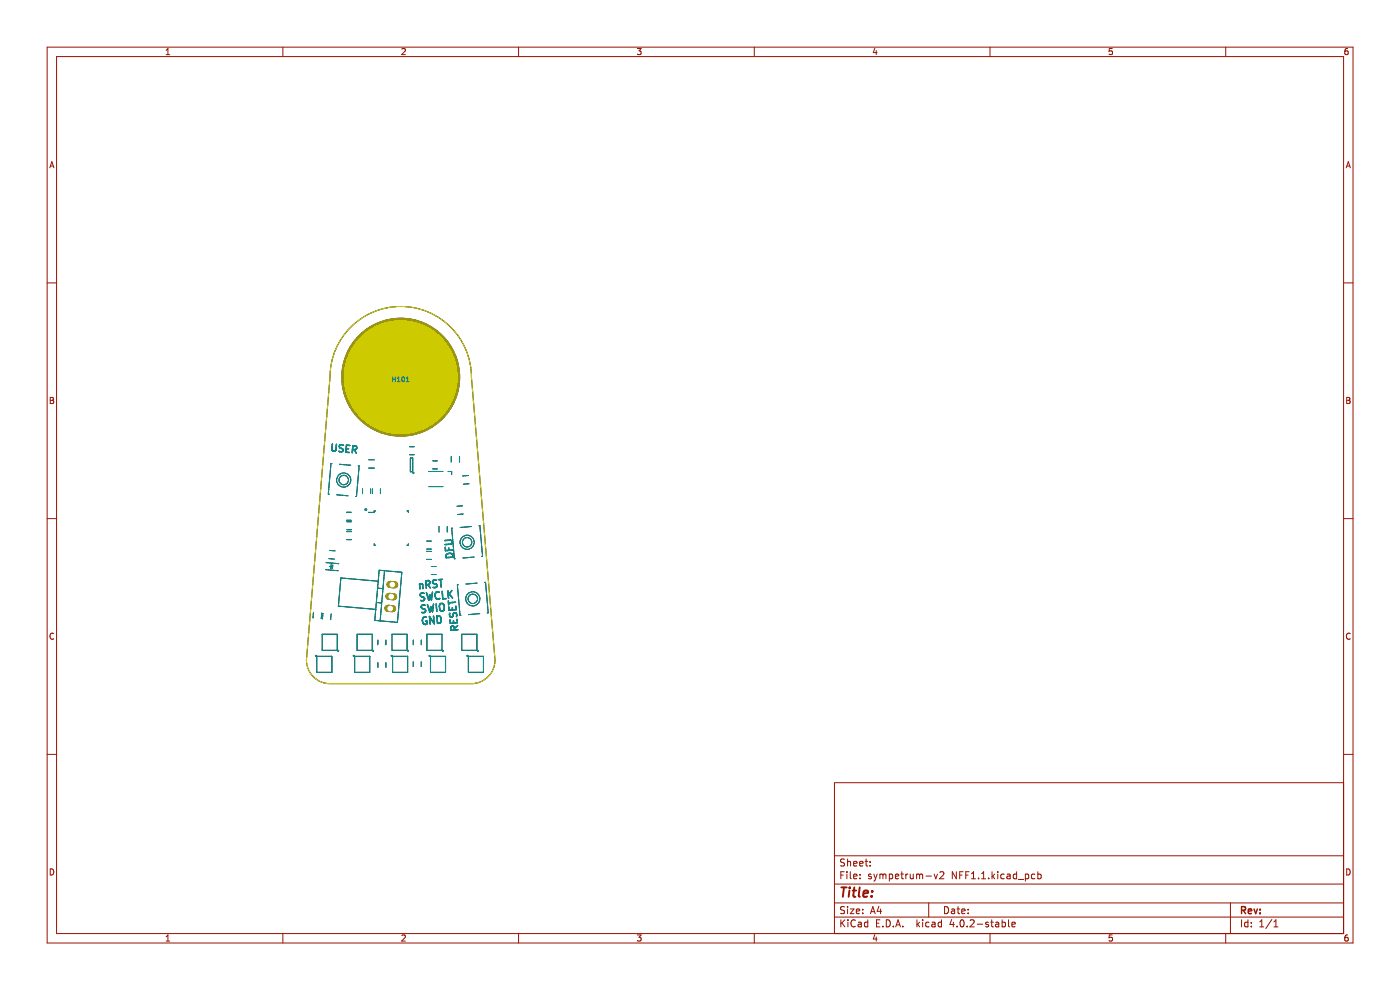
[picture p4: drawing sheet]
<svg xmlns="http://www.w3.org/2000/svg" width="297mm" height="210mm" viewBox="0 0 297 210" stroke-linecap="round" stroke-linejoin="round" font-family="sans-serif">
<g fill="none" stroke="#981200" stroke-width=".21">
<path d="M10 10h277v190h-277zM12 12h273v186h-273zM35.2 11.6h.8M35.2 10.7l.4-.4v1.3M60 10v2M85.2 10.4l.5-.1 .3 .4-.8 .9h.8M110 10v2M135.2 10.3h.8l-.4 .5 .3 .1v.6l-.2 .1-.5-.1M160 10v2M185.6 10.2l-.4 1h.9M185.9 10.7v.9M210 10v2"/>
<path d="M235.9 10.3h-.6l-.1 .6 .7-.1v.7l-.2 .1-.5-.1M260 10v2M285.9 10.3l-.4 .1-.2 .2-.1 .7 .3 .3 .4-.1v-.7h-.4l-.3 .2M10.6 35.6l.4-1.3 .4 1.3M10.7 35.2h.6M285.6 35.6l.4-1.3 .4 1.3M285.7 35.2h.6M10 60h2M285 60h2M10.7 84.3h.4l.2 .2-.2 .4 .2 .1 .1 .3-.2 .3h-.5zM10.7 84.9h.4M285.7 84.3h.4l.2 .2-.2 .4 .2 .1 .1 .3-.2 .3h-.5z"/>
<path d="M285.7 84.9h.4M10 110h2M285 110h2M11.4 134.4a.58 .58 0 0 0-.8 .5 .58 .58 0 0 0 .8 .6M286.4 134.4a.58 .58 0 0 0-.8 .5 .58 .58 0 0 0 .8 .6M10 160h2M285 166h-108v32M285 160h2M10.7 184.3a.66 .66 0 0 1 .7 .6 .66 .66 0 0 1-.7 .7zM35.2 198.7l.4-.4v1.3M35.2 199.6h.8M60 198v2"/>
<path d="M85.2 198.4l.5-.1 .3 .4-.8 .9h.8M110 198v2M135.2 198.3h.8l-.4 .5 .3 .1v.6l-.2 .1-.5-.1M160 198v2M177 194.5h108M177 191.5h108M177 187.5h108M177 181.5h108M178.4 185.6h.5M178.4 195.1v1.5M178.6 195.7l.6 .9M179.1 184.9h-.7v1.5"/>
<path d="M179.1 192.4l-.5-.1-.2 .1v.5l.6 .2 .1 .4-.2 .3-.6-.1M179.1 182.3l-.5-.1-.2 .1v.5l.6 .2 .1 .4-.2 .3-.6-.1M179.2 195.1l-.8 .8M179.6 184.9v.1M179.6 185.4v1M179.8 182.2v1.5M179.8 192.3v.1M179.8 192.8v1M179.8 182.8l.2-.1 .4 .1v.9M179.9 195.1v.1M179.9 195.6v1M180.4 192.8h.7l-.7 1h.7"/>
<path d="M180.4 184.9v1.3l.2 .2M181.1 185.9l.7-.2-.1-.2-.4-.1-.2 .2v.7h.6M181.1 183.2l.7-.2-.1-.2-.4-.1-.2 .2v.7h.6M181.4 195.2a.71 .71 0 0 0-1 .5 .71 .71 0 0 0 .7 .9l.3-.2M181.6 193.3l.8-.2-.1-.2-.4-.1-.3 .2 .1 .7h.6M182.1 195.7h.5l.1 .9M182.4 183.2l.7-.2-.1-.2-.4-.1-.2 .2v.7h.6M182.4 186.2v.2M182.4 185.5v.1M182.7 195.9l-.5 .1-.2 .2 .2 .4 .5-.1M183 193.6v.2M183 192.9v.1"/>
<path d="M183.5 182.7h.6M183.7 182.2v1.3l.4 .2M184.1 195.7l-.5-.1-.2 .3 .1 .6h.6M184.1 195.1v1.5M184.6 183.5v.2M184.6 182.8v.1M184.6 193.8l.5-1.5 .5 1.5M184.8 193.4h.7M184.8 185.5l-.4-.1-.2 .2 .1 .2 .5 .2v.3h-.6M185.4 185.4l.3 1M185.6 198.2l-.4 1h.9M185.7 186.4l-.3 .5"/>
<path d="M185.9 198.7v.9M185.9 195.8h.5M186.1 185.4l-.4 1M186.4 192.2l-.3 1.1h.9M186.6 195.1h-.7v1.5h.7M186.6 185.5l.5-.1 .2 .2M186.6 185.4v1M186.8 192.8v1M187.3 196.4v.2M187.3 185.6v.8M187.3 185.6l.2-.2 .4 .1v.9M188 195.1a.76 .76 0 0 1 .9 .7 .76 .76 0 0 1-.9 .8z"/>
<path d="M188.6 185.5l.5-.1 .3 .3-.2 .6h-.6M188.6 185.4v1.5M189.5 196.4v.2M189.9 185.9l.7-.2v-.2l-.5-.1-.2 .2 .1 .7h.6M190 196.6l.5-1.5 .5 1.5M190.1 196.2h.8M191.1 185.4h.5M191.3 184.9v1.3l.3 .2M191.5 196.4v.2M192.1 185.4v1M192.6 185.4l-.5 .3M193.1 185.4v.9l.4 .1 .2-.2"/>
<path d="M193.7 185.4v1M194.4 185.5l.5-.1 .2 .2M194.4 185.4v1M194.5 195.1v1.5M194.6 196l.5 .6M195.1 195.6l-.6 .6M195.1 185.6l.2-.2 .3 .1 .1 .9M195.1 185.6v.8M195.7 195.1v.1M195.7 195.6v1M196.4 185.8h1.2M197 191.5v3"/>
<path d="M197.1 195.7l-.5-.1-.2 .3 .1 .6h.6M197.7 195.7h.6l.1 .9M198.1 185.4l.4 1 .4-1M198.4 195.9l-.5 .1-.3 .2 .3 .4 .5-.1M199.4 185l.5-.1 .3 .4-.9 1.1h.9M199.7 195.7l-.4-.1-.3 .3 .1 .6h.6M199.7 195.1v1.5M200.4 192.3a.76 .76 0 0 1 .8 .7 .76 .76 0 0 1-.8 .8zM201.9 192.9h.5l.1 .9M201.9 195l-.4 1.1h.9M202.2 195.6v1M202.5 193.1l-.5 .1-.2 .2 .2 .4 .5-.1"/>
<path d="M202.9 184.9v1.5l-.9-1.5v1.5M203 192.8h.6M203 196.4v.2M203.2 192.3v1.3l.4 .2M203.6 185.6h.5M203.8 195.2l.2-.1a.8 .8 0 0 1 .5 .7 .8 .8 0 0 1-.5 .8l-.4-.6zM204 193.3l.7-.2-.1-.2-.4-.1-.2 .2 .1 .7h.5M204.3 184.9h-.7v1.5M204.9 185.6h.5M205.1 196.4v.2M205.4 193.6v.2M205.4 192.9v.1"/>
<path d="M205.6 184.9h-.7v1.5M205.8 195.2l.6-.1 .2 .4-.9 1.1h.9M206.1 186.4h.8M206.1 185.3l.4-.4v1.5M207.3 196h1.1M207.6 186.2v.2M208.2 186.4h.9M208.2 185.3l.4-.4v1.5M209.6 195.7l-.3-.1-.2 .2v.2l.5 .2v.3h-.5M209.7 186.2v.2M210 198v2M210.1 195.6h.6"/>
<path d="M210.4 195.1v1.3l.3 .2M210.4 184.9v1.5M210.6 185.8l.4 .6M211 185.4l-.6 .6M211.2 195.7h.6l.1 .9M211.6 184.9v.1M211.6 185.4v1M211.9 195.9l-.5 .1-.3 .2 .3 .4 .5-.1M212.6 195.7l.4-.1 .3 .3-.2 .6h-.5M212.6 195.1v1.5M213 185.5l-.4-.1-.3 .3 .1 .6h.6M213.6 185.5h.6l.1 .9"/>
<path d="M213.9 195.1v1.3l.2 .2M214.3 185.7l-.5 .1-.2 .2 .2 .4 .5-.1M214.6 196.1l.8-.2-.1-.2-.4-.1-.3 .2 .1 .7h.6M215.6 185.5l-.4-.1-.3 .3 .2 .6h.5M215.6 184.9v1.5M216 186.5h1.1M217.5 185.5l.4-.1 .3 .3-.1 .6h-.6M217.5 185.4v1.5M219.5 185.5l-.4-.1-.3 .3 .1 .6h.6M220.1 185.5l.5-.1 .3 .3-.2 .6h-.6M220.1 184.9v1.5M235.9 198.3h-.6l-.1 .6h.7v.6l-.2 .1-.5-.1"/>
<path d="M260 198v2M261 191.5v6.5M263.4 195.1v1.5M264.7 195.7l-.4-.1-.3 .3 .1 .6h.6M264.7 195.1v1.5M265.4 196.4v.2M265.4 195.7v.1M267.2 196.6h.9M267.2 195.5l.4-.4v1.5M269.8 195l-1.3 1.9M270.2 196.6h.9M270.2 195.5l.4-.4v1.5"/>
<path d="M285.7 184.3a.66 .66 0 0 1 .7 .6 .66 .66 0 0 1-.7 .7zM285.9 198.3l-.4 .1-.2 .2-.1 .7 .3 .3 .4-.1v-.6l-.4-.1-.3 .2"/>
</g>
<path d="M263.4 193.1l.7-.1 .1-.2-.1-.4-.7-.1v1.5M263.7 193.1l.5 .7M264.8 193.3l.7-.2-.1-.2-.4-.1-.2 .2 .1 .7h.5M266 192.8l.4 1 .3-1M267.3 193.6v.2M267.3 192.9v.1" fill="none" stroke="#981200" stroke-width=".3"/>
<path d="M178.5 188.2h1.1M179 188.2l-.2 2M180.2 188.9l-.2 1.3M180.3 188.2l-.1 .2M180.8 188.9h.8M181.2 188.2l-.2 1.7 .1 .2 .3 .1M182.4 188.2l-.3 1.7 .3 .3M183.1 189.5l1-.1v-.4l-.6-.1-.3 .3v.9h.7M184.9 190v.2M185 189v.2" fill="none" stroke="#981200" stroke-width=".4"/>
<g fill="none" stroke="#000" stroke-width=".3">
<path d="M70.5 94.2l-.1 1.2 .1 .2 .4 .1 .4-.3 .1-1.2M72.9 94.4l-.6-.1-.3 .3 .1 .3 .6 .4v.4l-.3 .1-.5-.1M73.4 95.1l.5 .1M74.2 94.5l-.7-.1-.1 1.5 .7 .1M74.8 95.3h.7l.2-.2-.1-.4-.7-.2-.2 1.5M75.1 95.4l.5 .7M94.3 114.7l1.2-.1 .3 .2v.4l-.2 .2-1.2 .1M94.4 116.1l.1 .7 1.5-.1M94.8 117.6a.78 .78 0 0 1 .9-.2 .78 .78 0 0 1 .4 .8l-1.5 .1zM95.2 116.2v.5M89 123.8l.1 1.1M89 124l.2-.2 .4 .1 .1 .9"/>
<path d="M90 125.8h-.6l-.2 .2v.4l.7 .3 .2 .4-.3 .3h-.6M90.2 128.4l-.6-.1-.2 .2v.5l.7 .2 .2 .4-.3 .3h-.5M90.4 124h.5l.2-.2 .1-.4-.2-.2h-.7l.1 1.6M90.4 130.9a.78 .78 0 0 0-.9 .7 .78 .78 0 0 0 .7 .8l.4-.1-.1-.6-.2 .1M90.7 124l.6 .7M91.7 125.6l-.2 1.6-.4-1.1-.2 1.2-.5-1.6M92 128.1l-.3 1.7-.3-1.2-.2 1.2-.5-1.6M92 130.7l.1 1.6-1-1.5 .1 1.6M92.5 128.1l.2 1.6M92.6 123.1l-.6-.1-.2 .2v.5l.7 .2 .2 .4-.3 .3h-.5M92.7 130.6a.8 .8 0 0 1 .9 .7 .8 .8 0 0 1-.8 .9zM93.2 125.6a.61 .61 0 0 0-.8 .1 .61 .61 0 0 0-.1 .8l.3 .6h.4l.3-.2"/>
<path d="M93.4 128.1a.49 .49 0 0 1 .7 .1 1.12 1.12 0 0 1-.2 1.4l-.4-.1a1.19 1.19 0 0 1-.1-1.4zM93.4 122.9l.2 1.6M93.8 125.4l.1 1.6h.7M93.9 122.9h-.9M95 125.3l.1 1.6M95.1 127.4l.1 .9M95.3 126l.7 .8M95.4 130.1v.5l.3 .3 .3-.2 .3-.6 .4-.1 .1 .2v.6M95.9 125.2l-.8 1M95.9 128.9l.1 .5M96.2 131.6v.5M96.6 127.7l-1.5 .2"/>
<path d="M96.7 128.6l.1 .7-1.5 .1-.1-.7M96.9 131.4l.1 .7-1.5 .1v-.7M97.1 132.7l-.7 .6M97.1 133.6l-1.5 .1 .1-.8 .4-.1 .2 .1 .1 .7"/>
<circle cx="77.6" cy="108.1" r=".14"/>
</g>
<g fill="none" stroke="#000" stroke-width=".21">
<path d="M74.4 69.4a15 15 0 0 1 16.3-3.3 15 15 0 0 1 9.3 13.9l5 60a5 5 0 0 1-5 5h-30a5 5 0 0 1-5-5l5-60a15 15 0 0 1 4.4-10.6zM83.3 80v1M83.9 80v1M70.4 98.3h-.2l-.6 6.5h.2M72 98.5l2.4 .2M76 98.8h.2l-.6 6.5h-.2M78.2 99.3h1.2M78.2 97.5h1.2M83.3 80.4h.6M84.3 81h.6M84.3 80.2l.3-.2v1M85.3 80h.2a.49 .49 0 0 1 .3 .5 .49 .49 0 0 1-.4 .4l-.2-.3z"/>
<path d="M86.2 81h.6M86.2 80.2l.3-.2v1M86.9 94.8h1M86.9 96.5h1M87.1 97.2h.5v2.9h-.5zM91.8 99.5h1M91.8 97.8h1M95.7 96.8v1.2M97.5 96.8v1.2M69.2 119.3l2.7 .3M69.7 118.5l1.2 .1M69.9 116.7l1.2 .1"/>
<path d="M70.2 119.8l.4 .4-.4 .3zM70.6 119.8l-.1 .7M71.4 104.9l2.4 .3M73.5 110.4h1M73.5 108.7h1M73.6 114.5h1M73.6 112.8h1M73.6 112.4h1M73.6 110.7h1M76.9 103.7v1M78.6 103.7v1M79 103.7v1"/>
<path d="M79.4 115.3v.3h.3M79.7 108.4h-.3v.3h-1.2M80.7 103.7v1M86.3 108.4h.3v.3M86.6 115.3v.3h-.3M90.5 114.8h1M90.5 116.5h1M90.5 117h1M90.5 118.7h1M91 100h3M91 103.2h3M93.1 111.7v1.2"/>
<path d="M94.9 111.7v1.2M95.1 100h.7v.7M96 112h-.2l.6 6.5h.2M98.1 107.3l-1.2 .1M98.3 109l-1.2 .1M99.3 100.8l-1.2 .2M99.5 102.6l-1.2 .1M100 111.7l-2.4 .2M100.6 118.1l-2.4 .3M101.6 111.5h.2l.6 6.5h-.2M66.5 129.9l-.1 1.2M67.2 139.2h3.2v3.4h-3.2z"/>
<path d="M68.2 130l-.1 1.2M68.3 134.5h3.2v3.4h-3.2zM68.5 130.1l-.1 1.2M69 120.8l2.7 .3M69.9 120.1l.3 .1M70.2 130.2l-.1 1.2M70.3 120v.3l.2-.2M75.2 139.2h3.2v3.4h-3.2zM75.7 134.5h3.2v3.4h-3.2zM79.8 127.8l1.2 .1M80.1 124.7l1.1 .1M80.2 135.8v1"/>
<path d="M80.3 123.3l-8-.7-.5 6 7.9 .7M80.4 121l4.8 .4-.9 10.6-4.8-.4zM81.6 121.1l-1 10.6M81.9 135.8v1M83.2 134.5h3.2v3.4h-3.2zM83.3 139.2h3.2v3.4h-3.2zM87.7 135.8v1M89.4 135.8v1M90.6 134.5h3.2v3.4h-3.2zM91.3 139.2h3.2v3.4h-3.2zM91.5 121.9h1M91.5 120.2h1"/>
<path d="M97.2 124h-.2l.6 6.5h.2M98 134.5h3.2v3.4h-3.2zM99.4 139.2h3.2v3.4h-3.2zM101.2 123.7l-2.4 .2M101.8 130.1l-2.4 .3M102.8 123.5h.2l.6 6.5h-.2M80.2 140.6v1M81.9 140.6v1M87.7 140.4v1M89.4 140.4v1"/>
<circle cx="72.9" cy="101.8" r="1.5"/>
<circle cx="72.9" cy="101.8" r="1"/>
<circle cx="87.7" cy="100.3" r=".1"/>
<circle cx="99.1" cy="115" r="1.5"/>
<circle cx="99.1" cy="115" r="1"/>
<circle cx="67" cy="139.1" r=".1"/>
<circle cx="71.7" cy="138" r=".1"/>
<circle cx="75" cy="139.1" r=".1"/>
<circle cx="79.1" cy="138" r=".1"/>
<circle cx="83.1" cy="139.1" r=".1"/>
<circle cx="86.6" cy="138" r=".1"/>
<circle cx="91.1" cy="139.1" r=".1"/>
<circle cx="94" cy="138" r=".1"/>
<circle cx="99.2" cy="139.1" r=".1"/>
<circle cx="100.3" cy="127" r="1.5"/>
<circle cx="100.3" cy="127" r="1"/>
<circle cx="101.4" cy="138" r=".1"/>
</g>
<path d="M82.3 129l1 .1M82.5 126.5l1 .1M82.7 124h1" fill="none" stroke="#000" stroke-width="1.5"/>
<g fill="#fff" stroke="#fff" stroke-width=".21">
<circle cx="83" cy="126.5" r=".5"/>
<circle cx="82.8" cy="129.1" r=".5"/>
<circle cx="83.2" cy="124" r=".5"/>
</g>
<circle cx="85" cy="80" r="12.5" fill="#000" stroke="#000" stroke-width=".21"/>
<circle cx="85" cy="80" r="12" fill="#cdca00" stroke="#cdca00" stroke-width=".21"/>
<g fill="none" stroke="#009596" stroke-width=".3">
<path d="M70.5 94.2l-.1 1.2 .1 .2 .4 .1 .4-.3 .1-1.2M72.9 94.4l-.6-.1-.3 .3 .1 .3 .6 .4v.4l-.3 .1-.5-.1M73.4 95.1l.5 .1M74.2 94.5l-.7-.1-.1 1.5 .7 .1M74.8 95.3h.7l.2-.2-.1-.4-.7-.2-.2 1.5M75.1 95.4l.5 .7M94.3 114.7l1.2-.1 .3 .2v.4l-.2 .2-1.2 .1M94.4 116.1l.1 .7 1.5-.1M94.8 117.6a.78 .78 0 0 1 .9-.2 .78 .78 0 0 1 .4 .8l-1.5 .1zM95.2 116.2v.5M89 123.8l.1 1.1M89 124l.2-.2 .4 .1 .1 .9"/>
<path d="M90 125.8h-.6l-.2 .2v.4l.7 .3 .2 .4-.3 .3h-.6M90.2 128.4l-.6-.1-.2 .2v.5l.7 .2 .2 .4-.3 .3h-.5M90.4 124h.5l.2-.2 .1-.4-.2-.2h-.7l.1 1.6M90.4 130.9a.78 .78 0 0 0-.9 .7 .78 .78 0 0 0 .7 .8l.4-.1-.1-.6-.2 .1M90.7 124l.6 .7M91.7 125.6l-.2 1.6-.4-1.1-.2 1.2-.5-1.6M92 128.1l-.3 1.7-.3-1.2-.2 1.2-.5-1.6M92 130.7l.1 1.6-1-1.5 .1 1.6M92.5 128.1l.2 1.6M92.6 123.1l-.6-.1-.2 .2v.5l.7 .2 .2 .4-.3 .3h-.5M92.7 130.6a.8 .8 0 0 1 .9 .7 .8 .8 0 0 1-.8 .9zM93.2 125.6a.61 .61 0 0 0-.8 .1 .61 .61 0 0 0-.1 .8l.3 .6h.4l.3-.2"/>
<path d="M93.4 128.1a.49 .49 0 0 1 .7 .1 1.12 1.12 0 0 1-.2 1.4l-.4-.1a1.19 1.19 0 0 1-.1-1.4zM93.4 122.9l.2 1.6M93.8 125.4l.1 1.6h.7M93.9 122.9h-.9M95 125.3l.1 1.6M95.1 127.4l.1 .9M95.3 126l.7 .8M95.4 130.1v.5l.3 .3 .3-.2 .3-.6 .4-.1 .1 .2v.6M95.9 125.2l-.8 1M95.9 128.9l.1 .5M96.2 131.6v.5M96.6 127.7l-1.5 .2"/>
<path d="M96.7 128.6l.1 .7-1.5 .1-.1-.7M96.9 131.4l.1 .7-1.5 .1v-.7M97.1 132.7l-.7 .6M97.1 133.6l-1.5 .1 .1-.8 .4-.1 .2 .1 .1 .7"/>
<circle cx="77.6" cy="108.1" r=".14"/>
</g>
<path d="M74.4 69.4a15 15 0 0 1 16.3-3.3 15 15 0 0 1 9.3 13.9l5 60a5 5 0 0 1-5 5h-30a5 5 0 0 1-5-5l5-60a15 15 0 0 1 4.4-10.6z" fill="none" stroke="#cdca00" stroke-width=".21"/>
<g fill="none" stroke="#009596" stroke-width=".21">
<path d="M83.3 80v1M83.9 80v1M70.4 98.3h-.2l-.6 6.5h.2M72 98.5l2.4 .2M76 98.8h.2l-.6 6.5h-.2M78.2 99.3h1.2M78.2 97.5h1.2M83.3 80.4h.6M84.3 81h.6M84.3 80.2l.3-.2v1M85.3 80h.2a.49 .49 0 0 1 .3 .5 .49 .49 0 0 1-.4 .4l-.2-.3zM86.2 81h.6"/>
<path d="M86.2 80.2l.3-.2v1M86.9 94.8h1M86.9 96.5h1M87.1 97.2h.5v2.9h-.5zM91.8 99.5h1M91.8 97.8h1M95.7 96.8v1.2M97.5 96.8v1.2M69.2 119.3l2.7 .3M69.7 118.5l1.2 .1M69.9 116.7l1.2 .1M70.2 119.8l.4 .4-.4 .3z"/>
<path d="M70.6 119.8l-.1 .7M71.4 104.9l2.4 .3M73.5 110.4h1M73.5 108.7h1M73.6 114.5h1M73.6 112.8h1M73.6 112.4h1M73.6 110.7h1M76.9 103.7v1M78.6 103.7v1M79 103.7v1M79.4 115.3v.3h.3"/>
<path d="M79.7 108.4h-.3v.3h-1.2M80.7 103.7v1M86.3 108.4h.3v.3M86.6 115.3v.3h-.3M90.5 114.8h1M90.5 116.5h1M90.5 117h1M90.5 118.7h1M91 100h3M91 103.2h3M93.1 111.7v1.2M94.9 111.7v1.2"/>
<path d="M95.1 100h.7v.7M96 112h-.2l.6 6.5h.2M98.1 107.3l-1.2 .1M98.3 109l-1.2 .1M99.3 100.8l-1.2 .2M99.5 102.6l-1.2 .1M100 111.7l-2.4 .2M100.6 118.1l-2.4 .3M101.6 111.5h.2l.6 6.5h-.2M66.5 129.9l-.1 1.2M67.2 139.2h3.2v3.4h-3.2zM68.2 130l-.1 1.2"/>
<path d="M68.3 134.5h3.2v3.4h-3.2zM68.5 130.1l-.1 1.2M69 120.8l2.7 .3M69.9 120.1l.3 .1M70.2 130.2l-.1 1.2M70.3 120v.3l.2-.2M75.2 139.2h3.2v3.4h-3.2zM75.7 134.5h3.2v3.4h-3.2zM79.8 127.8l1.2 .1M80.1 124.7l1.1 .1M80.2 135.8v1M80.3 123.3l-8-.7-.5 6 7.9 .7"/>
<path d="M80.4 121l4.8 .4-.9 10.6-4.8-.4zM81.6 121.1l-1 10.6M81.9 135.8v1M83.2 134.5h3.2v3.4h-3.2zM83.3 139.2h3.2v3.4h-3.2zM87.7 135.8v1M89.4 135.8v1M90.6 134.5h3.2v3.4h-3.2zM91.3 139.2h3.2v3.4h-3.2zM91.5 121.9h1M91.5 120.2h1M97.2 124h-.2l.6 6.5h.2"/>
<path d="M98 134.5h3.2v3.4h-3.2zM99.4 139.2h3.2v3.4h-3.2zM101.2 123.7l-2.4 .2M101.8 130.1l-2.4 .3M102.8 123.5h.2l.6 6.5h-.2M80.2 140.6v1M81.9 140.6v1M87.7 140.4v1M89.4 140.4v1"/>
<circle cx="72.9" cy="101.8" r="1.5"/>
<circle cx="72.9" cy="101.8" r="1"/>
<circle cx="87.7" cy="100.3" r=".1"/>
<circle cx="99.1" cy="115" r="1.5"/>
<circle cx="99.1" cy="115" r="1"/>
<circle cx="67" cy="139.1" r=".1"/>
<circle cx="71.7" cy="138" r=".1"/>
<circle cx="75" cy="139.1" r=".1"/>
<circle cx="79.1" cy="138" r=".1"/>
<circle cx="83.1" cy="139.1" r=".1"/>
<circle cx="86.6" cy="138" r=".1"/>
<circle cx="91.1" cy="139.1" r=".1"/>
<circle cx="94" cy="138" r=".1"/>
<circle cx="99.2" cy="139.1" r=".1"/>
<circle cx="100.3" cy="127" r="1.5"/>
<circle cx="100.3" cy="127" r="1"/>
<circle cx="101.4" cy="138" r=".1"/>
</g>
<path d="M82.3 129l1 .1M82.5 126.5l1 .1M82.7 124h1" fill="none" stroke="#969400" stroke-width="1.5"/>
<circle cx="85" cy="80" r="12.5" fill="#969400" stroke="#969400" stroke-width=".21"/>
</svg>
